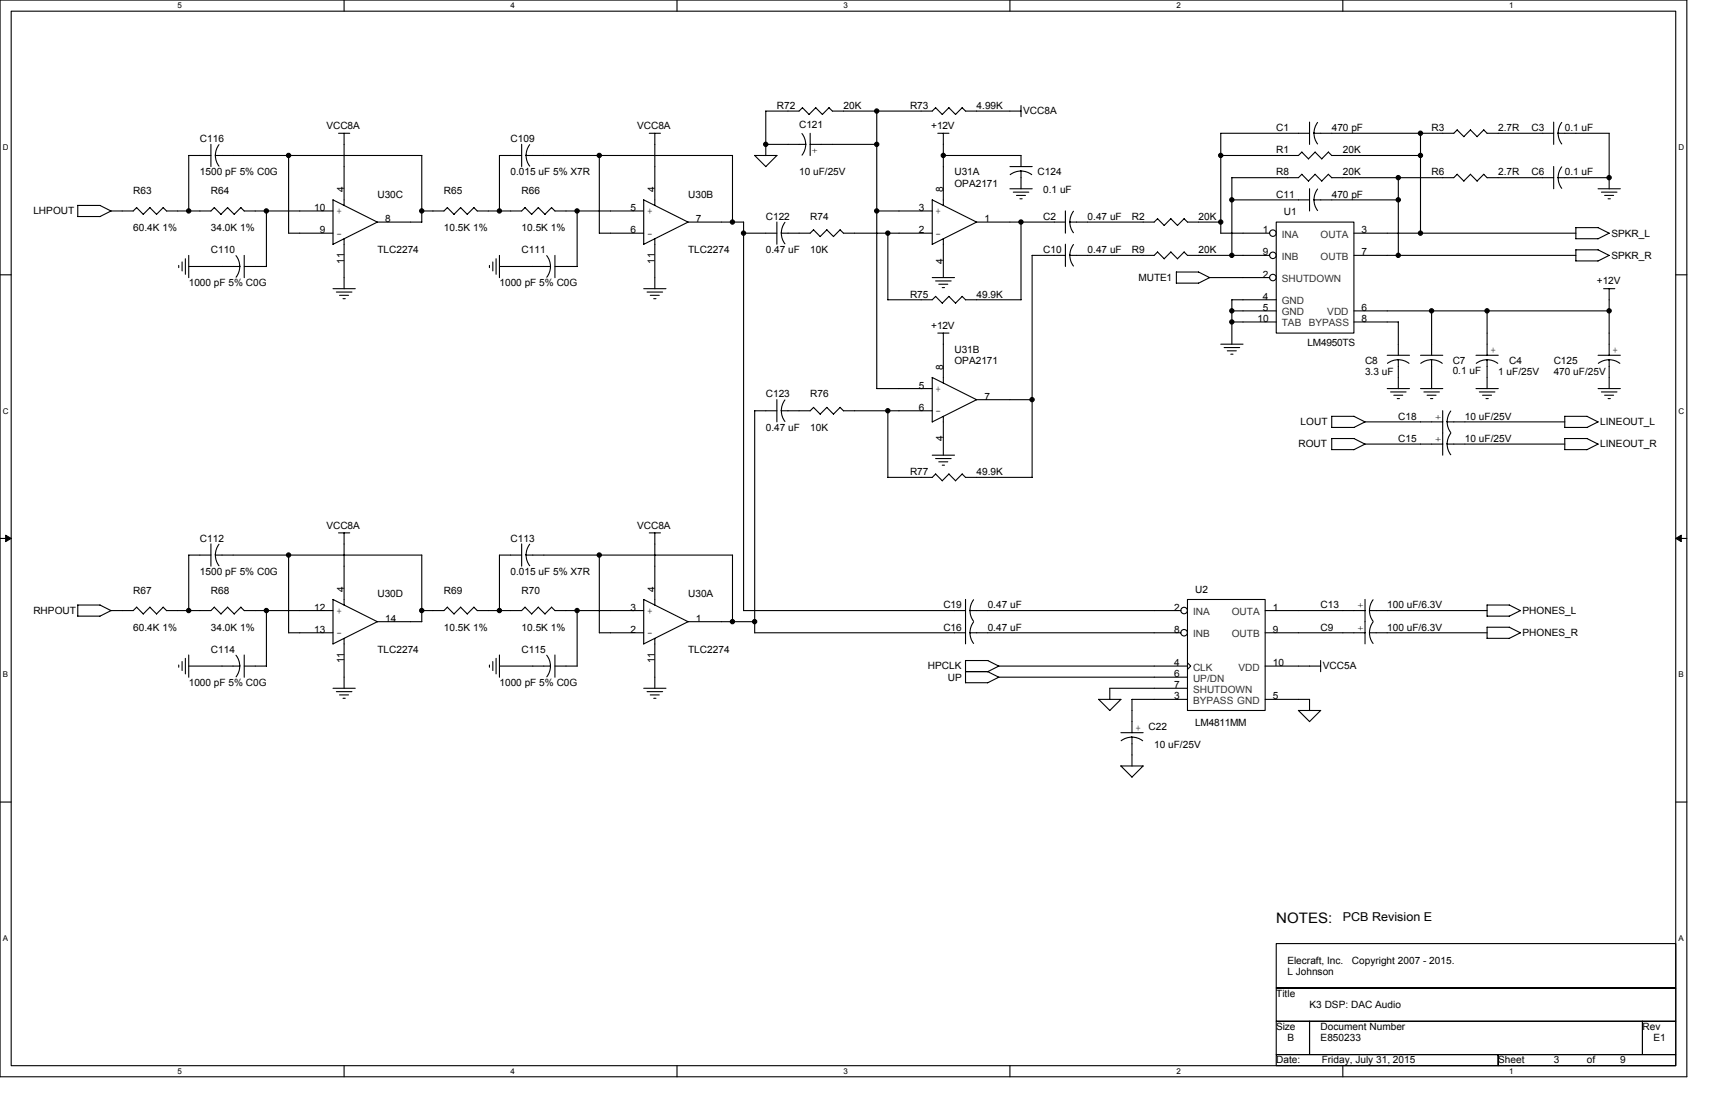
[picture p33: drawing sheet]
<svg xmlns="http://www.w3.org/2000/svg" width="432mm" height="279mm" viewBox="0 0 432 279" stroke-linecap="round" stroke-linejoin="round" font-family="sans-serif">
<defs><g id="words">
<text font-size="3.6" x="321.3" y="232.4">NOTES:</text>
<text font-size="3.1" x="338.1" y="231.9">PCB Revision E</text>
<g font-size="2.5">
<text x="195.6" y="27.4">R72</text>
<text x="212.4" y="27.4">20K</text>
<text x="229.1" y="27.4">R73</text>
<text x="245.9" y="27.4">4.99K</text>
<text x="257.6" y="28.8">VCC8A</text>
<text x="50.3" y="35.8">C116</text>
<text x="82.2" y="32.4">VCC8A</text>
<text x="128.5" y="35.8">C109</text>
<text x="160.4" y="32.4">VCC8A</text>
<text x="201.2" y="32.2">C121</text>
<text x="234.4" y="32.4">+12V</text>
<text x="321.3" y="33">C1</text>
<text x="335.3" y="33">470 pF</text>
<text x="360.4" y="33">R3</text>
<text x="377.2" y="33">2.7R</text>
<text x="385.6" y="33">C3</text>
<text x="394" y="33">0.1 uF</text>
<text x="204.4" y="37.2" transform="rotate(90 204.4 37.2)">+</text>
<text x="321.3" y="38.6">R1</text>
<text x="338.1" y="38.6">20K</text>
<text x="50.3" y="44.2">1500 pF 5% C0G</text>
<text x="128.5" y="44.2">0.015 uF 5% X7R</text>
<text x="201.2" y="44.2">10 uF/25V</text>
<text x="240.3" y="44.2">U31A</text>
<text x="240.3" y="47">OPA2171</text>
<text x="261.3" y="44.2">C124</text>
<text x="321.3" y="44.2">R8</text>
<text x="338.1" y="44.2">20K</text>
<text x="360.4" y="44.2">R6</text>
<text x="377.2" y="44.2">2.7R</text>
<text x="385.6" y="44.2">C6</text>
<text x="394" y="44.2">0.1 uF</text>
<text x="8.4" y="54">LHPOUT</text>
<text x="33.5" y="48.9">R63</text>
<text x="53.1" y="48.9">R64</text>
<text x="79.1" y="53.1">10</text>
<text x="84.7" y="54">+</text>
<text x="86.6" y="48.4" transform="rotate(-90 86.6 48.4)">4</text>
<text x="95" y="49.8">U30C</text>
<text x="111.8" y="48.9">R65</text>
<text x="131.3" y="48.9">R66</text>
<text x="158.7" y="53.1">5</text>
<text x="162.9" y="54">+</text>
<text x="164.8" y="48.4" transform="rotate(-90 164.8 48.4)">4</text>
<text x="173.2" y="49.8">U30B</text>
<text x="231.4" y="53.1">3</text>
<text x="235.6" y="54">+</text>
<text x="237.5" y="48.4" transform="rotate(-90 237.5 48.4)">8</text>
<text x="262.7" y="48.6">0.1 uF</text>
<text x="321.3" y="49.8">C11</text>
<text x="335.3" y="49.8">470 pF</text>
<text x="33.5" y="58.1">60.4K 1%</text>
<text x="53.1" y="58.1">34.0K 1%</text>
<text x="80.5" y="58.7">9</text>
<text x="84.7" y="59.6">-</text>
<text x="97" y="55.9">8</text>
<text x="111.8" y="58.1">10.5K 1%</text>
<text x="131.3" y="58.1">10.5K 1%</text>
<text x="158.7" y="58.7">6</text>
<text x="162.9" y="59.6">-</text>
<text x="175.2" y="55.9">7</text>
<text x="192.8" y="55.4">C122</text>
<text x="204" y="55.4">R74</text>
<text x="231.4" y="58.7">2</text>
<text x="235.6" y="59.6">-</text>
<text x="247.8" y="55.9">1</text>
<text x="262.7" y="55.4">C2</text>
<text x="273.8" y="55.4">0.47 uF</text>
<text x="285" y="55.4">R2</text>
<text x="301.8" y="55.4">20K</text>
<text x="318" y="58.7">1</text>
<text x="323.3" y="54.2">U1</text>
<text x="342.8" y="58.7">3</text>
<text x="405.7" y="59.5">SPKR_L</text>
<text x="53.1" y="63.7">C110</text>
<text x="95" y="63.7">TLC2274</text>
<text x="131.3" y="63.7">C111</text>
<text x="173.2" y="63.7">TLC2274</text>
<text x="192.8" y="63.7">0.47 uF</text>
<text x="204" y="63.7">10K</text>
<text x="262.7" y="63.7">C10</text>
<text x="273.8" y="63.7">0.47 uF</text>
<text x="285" y="63.7">R9</text>
<text x="301.8" y="63.7">20K</text>
<text x="318" y="64.3">9</text>
<text x="342.8" y="64.3">7</text>
<text x="405.7" y="65.1">SPKR_R</text>
<text x="86.6" y="66.4" transform="rotate(-90 86.6 66.4)">11</text>
<text x="164.8" y="66.4" transform="rotate(-90 164.8 66.4)">11</text>
<text x="237.5" y="66.4" transform="rotate(-90 237.5 66.4)">4</text>
<text x="286.7" y="70.7">MUTE1</text>
<text x="318" y="69.8">2</text>
<text x="402.1" y="71.6">+12V</text>
<text x="47.5" y="72.1">1000 pF 5% C0G</text>
<text x="125.8" y="72.1">1000 pF 5% C0G</text>
<text x="229.1" y="74.9">R75</text>
<text x="245.9" y="74.9">49.9K</text>
<text x="318" y="75.4">4</text>
<text x="234.4" y="82.7">+12V</text>
<text x="316.6" y="81">10</text>
<text x="318" y="78.2">5</text>
<text x="342.8" y="78.2">6</text>
<text x="342.8" y="81">8</text>
<text x="240.3" y="88.9">U31B</text>
<text x="329.2" y="87.2">LM4950TS</text>
<text x="375.3" y="88.9">+</text>
<text x="406" y="88.9">+</text>
<text x="237.5" y="93.1" transform="rotate(-90 237.5 93.1)">8</text>
<text x="240.3" y="91.7">OPA2171</text>
<text x="343.7" y="91.7">C8</text>
<text x="343.7" y="94.5">3.3 uF</text>
<text x="365.8" y="91.7">C7</text>
<text x="365.8" y="94.2">0.1 uF</text>
<text x="377.2" y="94.5">1 uF/25V</text>
<text x="380" y="91.7">C4</text>
<text x="391.2" y="91.7">C125</text>
<text x="391.2" y="94.5">470 uF/25V</text>
<text x="192.8" y="100.1">C123</text>
<text x="204" y="100.1">R76</text>
<text x="231.4" y="97.8">5</text>
<text x="235.6" y="98.7">+</text>
<text x="247.8" y="100.6">7</text>
<text x="231.4" y="103.4">6</text>
<text x="235.6" y="104.3">-</text>
<text x="327.5" y="107">LOUT</text>
<text x="352.1" y="105.6">C18</text>
<text x="362.9" y="105.6" transform="rotate(-90 362.9 105.6)">+</text>
<text x="368.8" y="105.6">10 uF/25V</text>
<text x="402.9" y="107">LINEOUT_L</text>
<text x="192.8" y="108.4">0.47 uF</text>
<text x="204" y="108.4">10K</text>
<text x="237.5" y="111.1" transform="rotate(-90 237.5 111.1)">4</text>
<text x="326.9" y="112.6">ROUT</text>
<text x="352.1" y="111.2">C15</text>
<text x="362.9" y="111.2" transform="rotate(-90 362.9 111.2)">+</text>
<text x="368.8" y="111.2">10 uF/25V</text>
<text x="402.9" y="112.6">LINEOUT_R</text>
<text x="229.1" y="119.6">R77</text>
<text x="245.9" y="119.6">49.9K</text>
<text x="50.3" y="136.4">C112</text>
<text x="82.2" y="133">VCC8A</text>
<text x="128.5" y="136.4">C113</text>
<text x="160.4" y="133">VCC8A</text>
<text x="33.5" y="149.5">R67</text>
<text x="50.3" y="144.8">1500 pF 5% C0G</text>
<text x="53.1" y="149.5">R68</text>
<text x="86.6" y="148.9" transform="rotate(-90 86.6 148.9)">4</text>
<text x="111.8" y="149.5">R69</text>
<text x="128.5" y="144.8">0.015 uF 5% X7R</text>
<text x="131.3" y="149.5">R70</text>
<text x="164.8" y="148.9" transform="rotate(-90 164.8 148.9)">4</text>
<text x="300.9" y="149.2">U2</text>
<text x="8.4" y="154.5">RHPOUT</text>
<text x="79.1" y="153.7">12</text>
<text x="84.7" y="154.6">+</text>
<text x="95" y="150.3">U30D</text>
<text x="158.7" y="153.7">3</text>
<text x="162.9" y="154.6">+</text>
<text x="173.2" y="150.3">U30A</text>
<text x="237.5" y="153.1">C19</text>
<text x="248.7" y="153.1">0.47 uF</text>
<text x="295.6" y="153.7">2</text>
<text x="320.5" y="153.7">1</text>
<text x="332.5" y="153.1">C13</text>
<text x="343.3" y="153.1" transform="rotate(-90 343.3 153.1)">+</text>
<text x="349.3" y="153.1">100 uF/6.3V</text>
<text x="383.3" y="154.5">PHONES_L</text>
<text x="33.5" y="158.7">60.4K 1%</text>
<text x="53.1" y="158.7">34.0K 1%</text>
<text x="79.1" y="159.3">13</text>
<text x="84.7" y="160.1">-</text>
<text x="97" y="156.5">14</text>
<text x="111.8" y="158.7">10.5K 1%</text>
<text x="131.3" y="158.7">10.5K 1%</text>
<text x="158.7" y="159.3">2</text>
<text x="162.9" y="160.1">-</text>
<text x="175.2" y="156.5">1</text>
<text x="237.5" y="158.7">C16</text>
<text x="248.7" y="158.7">0.47 uF</text>
<text x="295.6" y="159.3">8</text>
<text x="320.5" y="159.3">9</text>
<text x="332.5" y="158.7">C9</text>
<text x="343.3" y="158.7" transform="rotate(-90 343.3 158.7)">+</text>
<text x="349.3" y="158.7">100 uF/6.3V</text>
<text x="383.3" y="160.1">PHONES_R</text>
<text x="53.1" y="164.3">C114</text>
<text x="86.6" y="166.9" transform="rotate(-90 86.6 166.9)">11</text>
<text x="95" y="164.3">TLC2274</text>
<text x="131.3" y="164.3">C115</text>
<text x="164.8" y="166.9" transform="rotate(-90 164.8 166.9)">11</text>
<text x="173.2" y="164.3">TLC2274</text>
<text x="295.6" y="167.6">4</text>
<text x="320.5" y="167.6">10</text>
<text x="47.5" y="172.7">1000 pF 5% C0G</text>
<text x="125.8" y="172.7">1000 pF 5% C0G</text>
<text x="233.6" y="168.5">HPCLK</text>
<text x="238.6" y="171.3">UP</text>
<text x="295.6" y="173.2">7</text>
<text x="295.6" y="170.4">6</text>
<text x="333.1" y="168.5">VCC5A</text>
<text x="295.6" y="176">3</text>
<text x="320.5" y="176">5</text>
<text x="285.9" y="183.9">+</text>
<text x="289.2" y="183.9">C22</text>
<text x="300.9" y="182.8">LM4811MM</text>
<text x="290.6" y="188.3">10 uF/25V</text>
<text x="324.1" y="242.5">Elecraft, Inc.</text>
<text x="324.1" y="245.3">L Johnson</text>
<text x="340.4" y="242.5">Copyright 2007 - 2015.</text>
<text x="321.3" y="250.9">Title</text>
<text x="329.7" y="253.7">K3 DSP: DAC Audio</text>
<text x="321.3" y="259.3">Size</text>
<text x="324.1" y="262.1">B</text>
<text x="332.5" y="259.3">Document Number</text>
<text x="332.5" y="262.1">E850233</text>
<text x="413.5" y="259.3">Rev</text>
<text x="416.3" y="262.1">E1</text>
<text x="321.3" y="267.7">Date:</text>
<text x="332.8" y="267.7">Friday, July 31, 2015</text>
<text x="377.2" y="267.7">Sheet</text>
<text x="391.2" y="267.7">3</text>
<text x="399.6" y="267.7">of</text>
<text x="407.9" y="267.7">9</text>
</g>
<g font-size="2.5" fill="#333">
<text x="322.7" y="59.8">INA</text>
<text x="332.5" y="59.8">OUTA</text>
<text x="322.7" y="65.4">INB</text>
<text x="332.5" y="65.4">OUTB</text>
<text x="322.7" y="71">SHUTDOWN</text>
<text x="322.7" y="76.6">GND</text>
<text x="322.7" y="79.4">GND</text>
<text x="322.7" y="82.2">TAB</text>
<text x="329.5" y="82.2">BYPASS</text>
<text x="334.2" y="79.4">VDD</text>
<text x="300.4" y="154.8">INA</text>
<text x="310.1" y="154.8">OUTA</text>
<text x="300.4" y="160.4">INB</text>
<text x="310.1" y="160.4">OUTB</text>
<text x="300.4" y="168.8">CLK</text>
<text x="300.4" y="171.6">UP/DN</text>
<text x="311.8" y="168.8">VDD</text>
<text x="300.4" y="177.2">BYPASS GND</text>
<text x="300.4" y="174.4">SHUTDOWN</text>
</g>
<g font-size="2">
<text x="44.7" y="2.1">5</text>
<text x="128.5" y="2.1">4</text>
<text x="212.4" y="2.1">3</text>
<text x="296.2" y="2.1">2</text>
<text x="380" y="2.1">1</text>
<text x=".7" y="37.8">D</text>
<text x="422.6" y="37.8">D</text>
<text x=".7" y="104.1">C</text>
<text x="422.6" y="104.1">C</text>
<text x=".7" y="170.5">B</text>
<text x="422.6" y="170.5">B</text>
<text x=".7" y="236.9">A</text>
<text x="422.6" y="236.9">A</text>
<text x="44.7" y="270.3">5</text>
<text x="128.5" y="270.3">4</text>
<text x="212.4" y="270.3">3</text>
<text x="296.2" y="270.3">2</text>
<text x="380" y="270.3">1</text>
</g>
</g></defs>
<path d="M0 0h424.7v271h-424.7zM2.8 2.8h419.1v265.4h-419.1z" fill="none" stroke="#000" stroke-width=".28"/>
<g fill="#fff">
<path d="M44.7 .3h1.1v2.2h-1.1z"/>
<path d="M44.7 268.5h1.1v2.3h-1.1z"/>
</g>
<path d="M86.6 0v2.8M86.6 268.2v2.8" fill="none" stroke="#000" stroke-width=".28"/>
<g fill="#fff">
<path d="M128.5 .3h1.2v2.2h-1.2z"/>
<path d="M128.5 268.5h1.2v2.3h-1.2z"/>
</g>
<path d="M170.5 0v2.8M170.5 268.2v2.8" fill="none" stroke="#000" stroke-width=".28"/>
<g fill="#fff">
<path d="M212.4 .3h1.1v2.2h-1.1z"/>
<path d="M212.4 268.5h1.1v2.3h-1.1z"/>
</g>
<path d="M254.3 0v2.8M254.3 268.2v2.8" fill="none" stroke="#000" stroke-width=".28"/>
<g fill="#fff">
<path d="M296.2 .3h1.1v2.2h-1.1z"/>
<path d="M296.2 268.5h1.1v2.3h-1.1z"/>
</g>
<path d="M338.1 0v2.8M338.1 268.2v2.8" fill="none" stroke="#000" stroke-width=".28"/>
<g fill="#fff">
<path d="M380 .3h1.1v2.2h-1.1z"/>
<path d="M380 268.5h1.1v2.3h-1.1z"/>
<path d="M.7 36h1.5v2.2h-1.5z"/>
<path d="M422.6 36h1.5v2.2h-1.5z"/>
<path d="M.7 102.3h1.5v2.3h-1.5z"/>
<path d="M422.6 102.3h1.5v2.3h-1.5z"/>
</g>
<path d="M0 69.2h2.8M421.9 69.2h2.8" fill="none" stroke="#000" stroke-width=".28"/>
<g fill="#fff">
<path d="M.7 168.7h1.4v2.2h-1.4z"/>
<path d="M422.6 168.7h1.3v2.2h-1.3z"/>
</g>
<path d="M0 135.5h2.8M421.9 135.5h2.8" fill="none" stroke="#000" stroke-width=".28"/>
<path d="M1.4 134.7l1.4 .8-1.4 .8zM421.9 135.5l1.4-.8v1.6z" fill="#000" stroke="#000" stroke-width=".25"/>
<g fill="#fff">
<path d="M.7 235.1h1.4v2.2h-1.4z"/>
<path d="M422.6 235.1h1.4v2.2h-1.4z"/>
</g>
<g fill="none" stroke="#000" stroke-width=".28">
<path d="M53.1 39.1h-5.6v14M53.1 36.3v5.6M54.2 39.1h52v16.8h-11.2M55.1 36.4l-.6 1.3-.3 1.4 .3 1.5 .6 1.2M72.7 39.1v19.6M85.2 33.5h2.9M86.6 33.5v18.2M131.3 39.1h-5.5v14M131.3 36.3v5.6M132.5 39.1h51.9v16.8M133.4 36.4l-.7 1.3-.2 1.4 .2 1.5 .7 1.2M150.9 39.1v19.6"/>
<path d="M163.5 33.5h2.8M164.9 33.5v18.2M190 39.1l2.8 2.9 2.8-2.9h-5.6M192.8 36.3h10.1M201.9 33.6l.7 1.3 .3 1.4-.3 1.5-.7 1.3M202 27.1l1.7 1.7M202.1 27.1l-.9 .9h-8.4v11.2M204 36.3h16.8M204 33.5v5.7M205.4 27.1l1.7 1.7M205.4 27.1l-1.7 1.7M208.7 27.1l.9 .9"/>
<path d="M208.7 27.1l-1.6 1.7M220.7 27.9v69.9h14M235.6 27.1l-.9 .9h-25.1M236.1 33.5h2.8M237.5 33.5v18.2M237.5 39.1h19.6v2.8M238.9 27.1l-1.6 1.7-1.7-1.7M242.3 27.1l.8 .9M242.3 27.1l-1.7 1.7-1.7-1.7M243.1 28h14M257.1 26.6v2.8M327.8 38.3l1.7 1.7"/>
<path d="M327.8 38.3l-.9 .8h-19.5M329.7 33.5h-22.3v25.2M329.7 30.7v5.6M331.1 38.3l1.7 1.7M331.1 38.3l-1.7 1.7M331.7 30.8l-.6 1.3-.3 1.4 .3 1.5 .6 1.2M334.5 38.3l.8 .8h22.4M334.5 38.3l-1.7 1.7M357.7 33.5v25.2M366.9 32.7l1.7 1.7M366.9 32.7l-.9 .8h-35.2M370.2 32.7l1.7 1.7"/>
<path d="M370.2 32.7l-1.6 1.7M373.6 32.7l.8 .9M373.6 32.7l-1.7 1.7M374.4 33.5h16.8M391.2 30.7v5.6M392.3 33.5h12.9v14M393.2 30.8l-.7 1.3-.2 1.4 .2 1.5 .7 1.2M19.6 51.7v2.8h5.6M19.6 51.7h5.6l2.8 1.4M34.4 52.3l1.7 1.7M34.4 52.2l-.9 .9h-5.5l-2.9 1.4M36.1 54l1.7-1.8 1.6 1.8"/>
<path d="M54 52.3l1.6 1.7M54 52.2l-.9 .9h-11.2l-.8-.8-1.7 1.7M57.3 52.3l1.7 1.7M57.3 52.2l-1.7 1.8M60.6 52.3l.9 .8h22.3M60.7 52.2l-1.7 1.8M67.1 53.1v14h-5.6M72.7 58.7h11.1M83.8 50.3l11.2 5.6-11.2 5.6zM112.6 52.3l1.7 1.7M112.6 52.2l-.8 .9h-5.6M116 52.3l1.7 1.7"/>
<path d="M116 52.2l-1.7 1.8M117.6 54l1.7-1.7 .9 .8h11.1l.9-.9 1.7 1.8M135.5 52.3l1.7 1.7M135.6 52.2l-1.7 1.8M138.9 52.3l.8 .8h22.4M138.9 52.2l-1.7 1.8M145.3 53.1v14h-5.6M150.9 58.7h11.2M187.2 58.7h8.4M187.2 55.9v97.8h55.9M187.2 55.9h-14l-11.1 5.6v-11.2l11.2 5.6M195.6 55.9v5.6"/>
<path d="M197.6 56l-.6 1.2-.3 1.5 .3 1.4 .6 1.3M208.2 57.8l-1.7 1.8-1.6-1.8-.9 .9h-7.3M211.5 57.8l.9 .9M211.5 57.8l-1.6 1.8-1.7-1.8M212.4 58.7h22.3M220.7 53.1h14M223.5 58.7v16.8h11.2l.9-.9M234.7 50.3l11.2 5.6-11.2 5.6zM245.9 55.9h22.3M254.3 47.5h5.6M254.3 41.9h5.6M254.3 44l1.3-.7 1.4-.2 1.5 .2 1.3 .7"/>
<path d="M255.1 48.4h3.9M255.9 49.2h2.3M256.8 50h.6M257.1 43.1v4.4M257.1 55.9v19.6h-14l-.8-.9-1.7 1.7M268.2 53.1v5.6M270.3 53.2l-.7 1.3-.2 1.4 .2 1.4 .7 1.3M291.5 55l-.9 .9h-21.2M294.8 55l-1.7 1.8-1.7-1.7M298.1 55.1l.9 .8h8.4M298.2 55l-1.7 1.8-1.7-1.7M307.4 58.7h12.3"/>
<path d="M310.2 50.3h19.5M321.3 55.9h19.6v27.9h-19.6zM327.8 43.9l-.9 .8h-16.7v19.6M329.7 47.5v5.6M330.8 50.3h21.3M331.1 43.9l-1.6 1.7-1.7-1.7M331.7 47.6l-.6 1.3-.3 1.4 .3 1.4 .6 1.3M334.5 43.9l.8 .8h30.7l.9-.8 1.7 1.7M334.5 43.9l-1.7 1.7-1.7-1.7M340.9 58.7h55.9M352.1 44.7v19.6M368.6 45.6l1.6-1.7 1.7 1.7"/>
<path d="M374.4 44.7h16.8M374.4 44.7l-.8-.8-1.7 1.7M391.2 41.9v5.6M392.3 44.7h12.9M393.2 42l-.7 1.3-.2 1.4 .2 1.4 .7 1.3M402.4 47.5h5.6M402.4 57.3l2.8 1.4M402.4 57.3h-5.6v2.8h5.6l2.8-1.4M403.2 48.4h3.9M404 49.2h2.3M404.9 50h.5M45 66.8v.6"/>
<path d="M45.8 65.9v2.3M46.7 65.1v3.9M47.5 64.3v5.6M47.5 67.1h12.9M59.4 64.3l.7 1.3 .3 1.4-.3 1.5-.7 1.3M61.5 64.3v5.6M83.8 72.7h5.7M84.7 73.5h3.9M85.5 74.3h2.3M86.4 75.2h.5M86.6 60.1v12.6M123.2 66.8v.6"/>
<path d="M124.1 65.9v2.3M124.9 65.1v3.9M125.8 64.3v5.6M125.8 67.1h12.8M137.6 64.3l.7 1.3 .3 1.4-.2 1.5-.7 1.3M139.7 64.3v5.6M162.1 72.7h5.6M162.9 73.5h3.9M163.7 74.3h2.3M164.6 75.2h.6M164.9 60.1v12.6M234.7 69.9h5.6"/>
<path d="M235.6 70.7h3.9M235.6 74.6l1.7 1.7M236.4 71.5h2.2M237.2 72.4h.6M237.2 76.3l1.7-1.7 1.7 1.7M237.5 60.1v9.8M268.2 61.5v5.6M268.2 64.3h-8.3v55.9M270.3 61.6l-.7 1.2-.2 1.5 .2 1.4 .7 1.3M291.5 63.4l-.9 .9h-21.2M294.8 63.4l-1.7 1.8-1.7-1.8M298.1 63.4l.9 .9"/>
<path d="M298.2 63.4l-1.7 1.8-1.7-1.8M299 64.3h20.7M301.8 68.5l2.8 1.4M301.8 68.5h-5.6v2.8h5.6M304.6 69.9h15.1M304.6 69.9l-2.8 1.4M310.2 78.3h11.1M321.3 75.5h-11.1v11.2M340.9 64.3h55.9M340.9 78.3h64.3M360.4 78.3v11.1M374.4 78.3v11.2"/>
<path d="M402.4 62.9l2.8 1.4M402.4 62.9h-5.6v2.8h5.6M403.8 72.7h2.8M405.2 72.7v16.8M405.2 64.3l-2.9 1.4M234.7 95l11.2 5.6M234.7 95v11.2l11.2-5.6h14M236.1 83.8h2.8M237.5 83.8v12.6M307.4 86.6h5.6M308.2 87.5h3.9M309 88.3h2.3"/>
<path d="M309.9 89.2h.6M310.2 81h11.1M340.9 81h11.2M349.3 97.8h5.6M349.3 89.4h5.6M349.3 91.5l1.3-.7 1.4-.2 1.5 .2 1.3 .7M350.1 98.7h3.9M350.9 99.5h2.3M352.1 81v8.4M352.1 90.6v7.2M357.7 97.8h5.6M357.7 89.4h5.6"/>
<path d="M357.7 91.5l1.3-.7 1.4-.2 1.5 .2 1.2 .7M358.5 98.7h3.9M359.3 99.5h2.3M360.4 90.6v7.2M371.6 97.8h5.6M371.6 89.4h5.6M371.7 91.5l1.3-.7 1.4-.2 1.4 .2 1.3 .7M372.5 98.7h3.9M373.3 99.5h2.2M374.4 90.6v7.2M402.4 97.8h5.6M402.4 89.4h5.6"/>
<path d="M402.4 91.5l1.3-.7 1.4-.2 1.5 .2 1.2 .7M403.2 98.7h3.9M404 99.5h2.3M405.2 90.6v7.2M190 103.4h5.6M190 103.4v55.9M195.6 100.6v5.6M197.6 100.7l-.6 1.3-.3 1.4 .3 1.4 .6 1.3M208.2 102.5l-1.7 1.8-1.6-1.8-.9 .9h-7.3M211.5 102.6l.9 .8h22.3M211.5 102.5l-1.6 1.8-1.7-1.7M223.5 103.4v16.8h11.2l.9-.9"/>
<path d="M234.7 114.6h5.6M235.6 115.4h3.9M235.6 119.3l1.7 1.7M236.4 116.2h2.2M237.2 117.1h.6M237.5 104.8v9.8M238.9 119.3l1.7 1.7M238.9 119.3l-1.7 1.7M242.3 119.3l.8 .9h16.8M242.3 119.3l-1.7 1.7M335.3 110.4v2.8h5.6M335.3 110.4h5.6l2.8 1.4"/>
<path d="M343.7 111.8h19.6M343.7 106.2h19.6M343.7 106.2l-2.8 1.4M343.7 111.8l-2.8 1.4M343.7 106.2l-2.8-1.4h-5.6v2.8h5.6M351.8 100.3h.6M360.2 100.3h.5M363.2 103.4v11.2M364.4 111.8h29.6M364.4 106.2h29.6M365.3 109.1l-.7 1.2-.2 1.5 .2 1.4 .7 1.3M365.3 103.5l-.7 1.2-.2 1.5 .2 1.4 .7 1.3"/>
<path d="M374.1 100.3h.6M394 110.4v2.8h5.6l2.8-1.4M394 110.4h5.6l2.8 1.4M402.4 106.2l-2.9 1.4M402.4 106.2l-2.8-1.4h-5.6v2.8h5.6M404.9 100.3h.5M53.1 139.7h-5.6v14M53.1 136.9v5.6M54.2 139.7h52v16.8h-11.2M55.1 137l-.6 1.3-.3 1.4 .3 1.4 .6 1.3M72.7 139.7v19.6M85.2 134.1h2.9"/>
<path d="M86.6 134.1v18.2M131.3 139.7h-5.5v14M131.3 136.9v5.6M132.5 139.7h51.9v16.8M133.4 137l-.7 1.3-.2 1.4 .2 1.4 .7 1.3M150.9 139.7v19.6M163.5 134.1h2.8M164.9 134.1v18.2M28 153.7l-2.8-1.4h-5.6v2.8h5.6M34.4 152.8l-.9 .9h-5.5l-2.9 1.4M54 152.8l-.9 .9h-11.2l-.8-.9-1.7 1.7-1.7-1.7-1.6 1.7-1.7-1.7M57.3 152.8l-1.7 1.8-1.6-1.8"/>
<path d="M60.6 152.8l.9 .9h22.3M60.7 152.8l-1.7 1.8-1.7-1.8M67.1 153.7v14h-5.6M72.7 159.3h11.1M83.8 150.9l11.2 5.6-11.2 5.6zM112.6 152.8l-.8 .9h-5.6M116 152.8l-1.7 1.8-1.7-1.8M135.6 152.8l-1.7 1.8-1.7-1.8-.9 .9h-11.1l-.9-.9-1.7 1.7-1.6-1.7M138.9 152.8l.8 .9h22.4M138.9 152.8l-1.7 1.8-1.7-1.8M145.3 153.7v14h-5.6M150.9 159.3h11.2"/>
<path d="M190 159.3h53.1M190 156.5h-16.8l-11.1 5.6v-11.2l11.2 5.6M243.1 150.9v11.2M244.2 159.3h53.1M244.2 153.7h53.1M245.1 156.5l-.6 1.3-.3 1.4 .3 1.5 .6 1.3M245.1 151l-.6 1.2-.3 1.4 .3 1.5 .6 1.3M299 150.9h19.5v27.9h-19.5zM318.5 159.3h25.2M318.5 153.7h25.2M343.7 150.9v11.2M344.8 159.3h29.6"/>
<path d="M344.8 153.7h29.6M345.7 156.5l-.7 1.3-.2 1.5 .2 1.4 .7 1.3M345.7 151l-.7 1.2-.2 1.5 .2 1.4 .7 1.3M374.4 152.3h5.6l2.8 1.4-2.8 1.4h-5.6zM382.8 159.3l-2.8 1.4h-5.6v-2.8h5.6l2.8 1.4M45 167.4v.6M45.8 166.5v2.3M46.7 165.7v3.9M47.5 167.7h12.9M47.5 164.9v5.6M59.4 164.9l.7 1.3 .3 1.4-.3 1.5-.7 1.3M61.5 164.9v5.6"/>
<path d="M83.8 173.2h5.7M84.7 174.1h3.9M85.5 174.9h2.3M86.4 175.8h.5M86.6 160.7v12.6M123.2 167.4v.6M124.1 166.5v2.3M124.9 165.7v3.9M125.8 167.7h12.8M125.8 164.9v5.6M137.6 164.9l.7 1.3 .3 1.4-.2 1.5-.7 1.3M139.7 164.9v5.6"/>
<path d="M162.1 173.2h5.6M162.9 174.1h3.9M163.7 174.9h2.3M164.6 175.8h.6M164.9 160.7v12.6M243.1 169.1h5.6M248.7 169.1l2.8 1.4M251.5 167.7l-2.8-1.4-5.6-.1v5.7h5.6M276.6 176l2.8 2.8M276.6 176h5.6l-2.8 2.9M299 166.8l.8 .9-.8 .8M299 167.7h-47.5l-2.8 1.4"/>
<path d="M299 176h-14v8.4M299 173.2h-19.6v2.9M299 170.5h-47.5l-2.8 1.4M318.5 167.7h14M318.5 176h11.2v2.9M326.9 178.8l2.8 2.9 2.8-2.9h-5.6M332.5 166.3v2.8M282.2 192.8l2.8 2.8 2.8-2.8M282.2 192.8h5.6M282.2 184.4h5.6M282.3 186.5l1.3-.7 1.4-.3 1.4 .3 1.3 .7M285 185.5v7.3"/>
<path d="M0 201.9h2.8M421.9 201.9h2.8M321.3 237.5h100.6v11.2h-100.6zM321.3 248.7h100.6v8.4h-100.6zM321.3 257.1h8.4v8.4h-8.4zM329.7 257.1h83.8v8.4h-83.8zM413.5 257.1h8.4v8.4h-8.4zM321.3 265.5h55.9v2.7h-55.9zM377.2 265.5h44.7v2.7h-44.7z"/>
<circle cx="320.5" cy="58.7" r=".82"/>
<circle cx="320.5" cy="64.3" r=".82"/>
<circle cx="320.5" cy="69.9" r=".82"/>
<circle cx="298.1" cy="159.3" r=".82"/>
<circle cx="298.1" cy="153.7" r=".82"/>
</g>
<g fill="#000" stroke="#000" stroke-width=".28">
<circle cx="72.7" cy="39.1" r=".54"/>
<circle cx="150.9" cy="39.1" r=".54"/>
<circle cx="192.8" cy="36.3" r=".54"/>
<circle cx="220.7" cy="27.9" r=".54"/>
<circle cx="220.7" cy="36.3" r=".54"/>
<circle cx="237.5" cy="39.1" r=".54"/>
<circle cx="307.3" cy="39.1" r=".54"/>
<circle cx="357.6" cy="39.1" r=".54"/>
<circle cx="357.6" cy="33.5" r=".54"/>
<circle cx="47.5" cy="53.1" r=".54"/>
<circle cx="67.1" cy="53.1" r=".54"/>
<circle cx="106.2" cy="53.1" r=".54"/>
<circle cx="125.7" cy="53.1" r=".54"/>
<circle cx="145.3" cy="53.1" r=".54"/>
<circle cx="184.4" cy="55.9" r=".54"/>
<circle cx="187.2" cy="58.7" r=".54"/>
<circle cx="220.7" cy="53.1" r=".54"/>
<circle cx="223.5" cy="58.7" r=".54"/>
<circle cx="257.1" cy="55.9" r=".54"/>
<circle cx="307.3" cy="55.9" r=".54"/>
<circle cx="310.1" cy="50.3" r=".54"/>
<circle cx="352.1" cy="44.7" r=".54"/>
<circle cx="352.1" cy="50.3" r=".54"/>
<circle cx="357.6" cy="58.7" r=".54"/>
<circle cx="405.1" cy="44.7" r=".54"/>
<circle cx="310.1" cy="78.2" r=".54"/>
<circle cx="310.1" cy="64.3" r=".54"/>
<circle cx="352.1" cy="64.3" r=".54"/>
<circle cx="360.4" cy="78.2" r=".54"/>
<circle cx="374.4" cy="78.2" r=".54"/>
<circle cx="405.1" cy="78.2" r=".54"/>
<circle cx="310.1" cy="81" r=".54"/>
<circle cx="223.5" cy="103.4" r=".54"/>
<circle cx="259.9" cy="100.6" r=".54"/>
<circle cx="72.7" cy="139.7" r=".54"/>
<circle cx="150.9" cy="139.7" r=".54"/>
<circle cx="47.5" cy="153.7" r=".54"/>
<circle cx="67.1" cy="153.7" r=".54"/>
<circle cx="106.2" cy="153.7" r=".54"/>
<circle cx="125.7" cy="153.7" r=".54"/>
<circle cx="145.3" cy="153.7" r=".54"/>
<circle cx="184.4" cy="156.5" r=".54"/>
<circle cx="190" cy="156.5" r=".54"/>
</g>
<use href="#words"/>
</svg>
